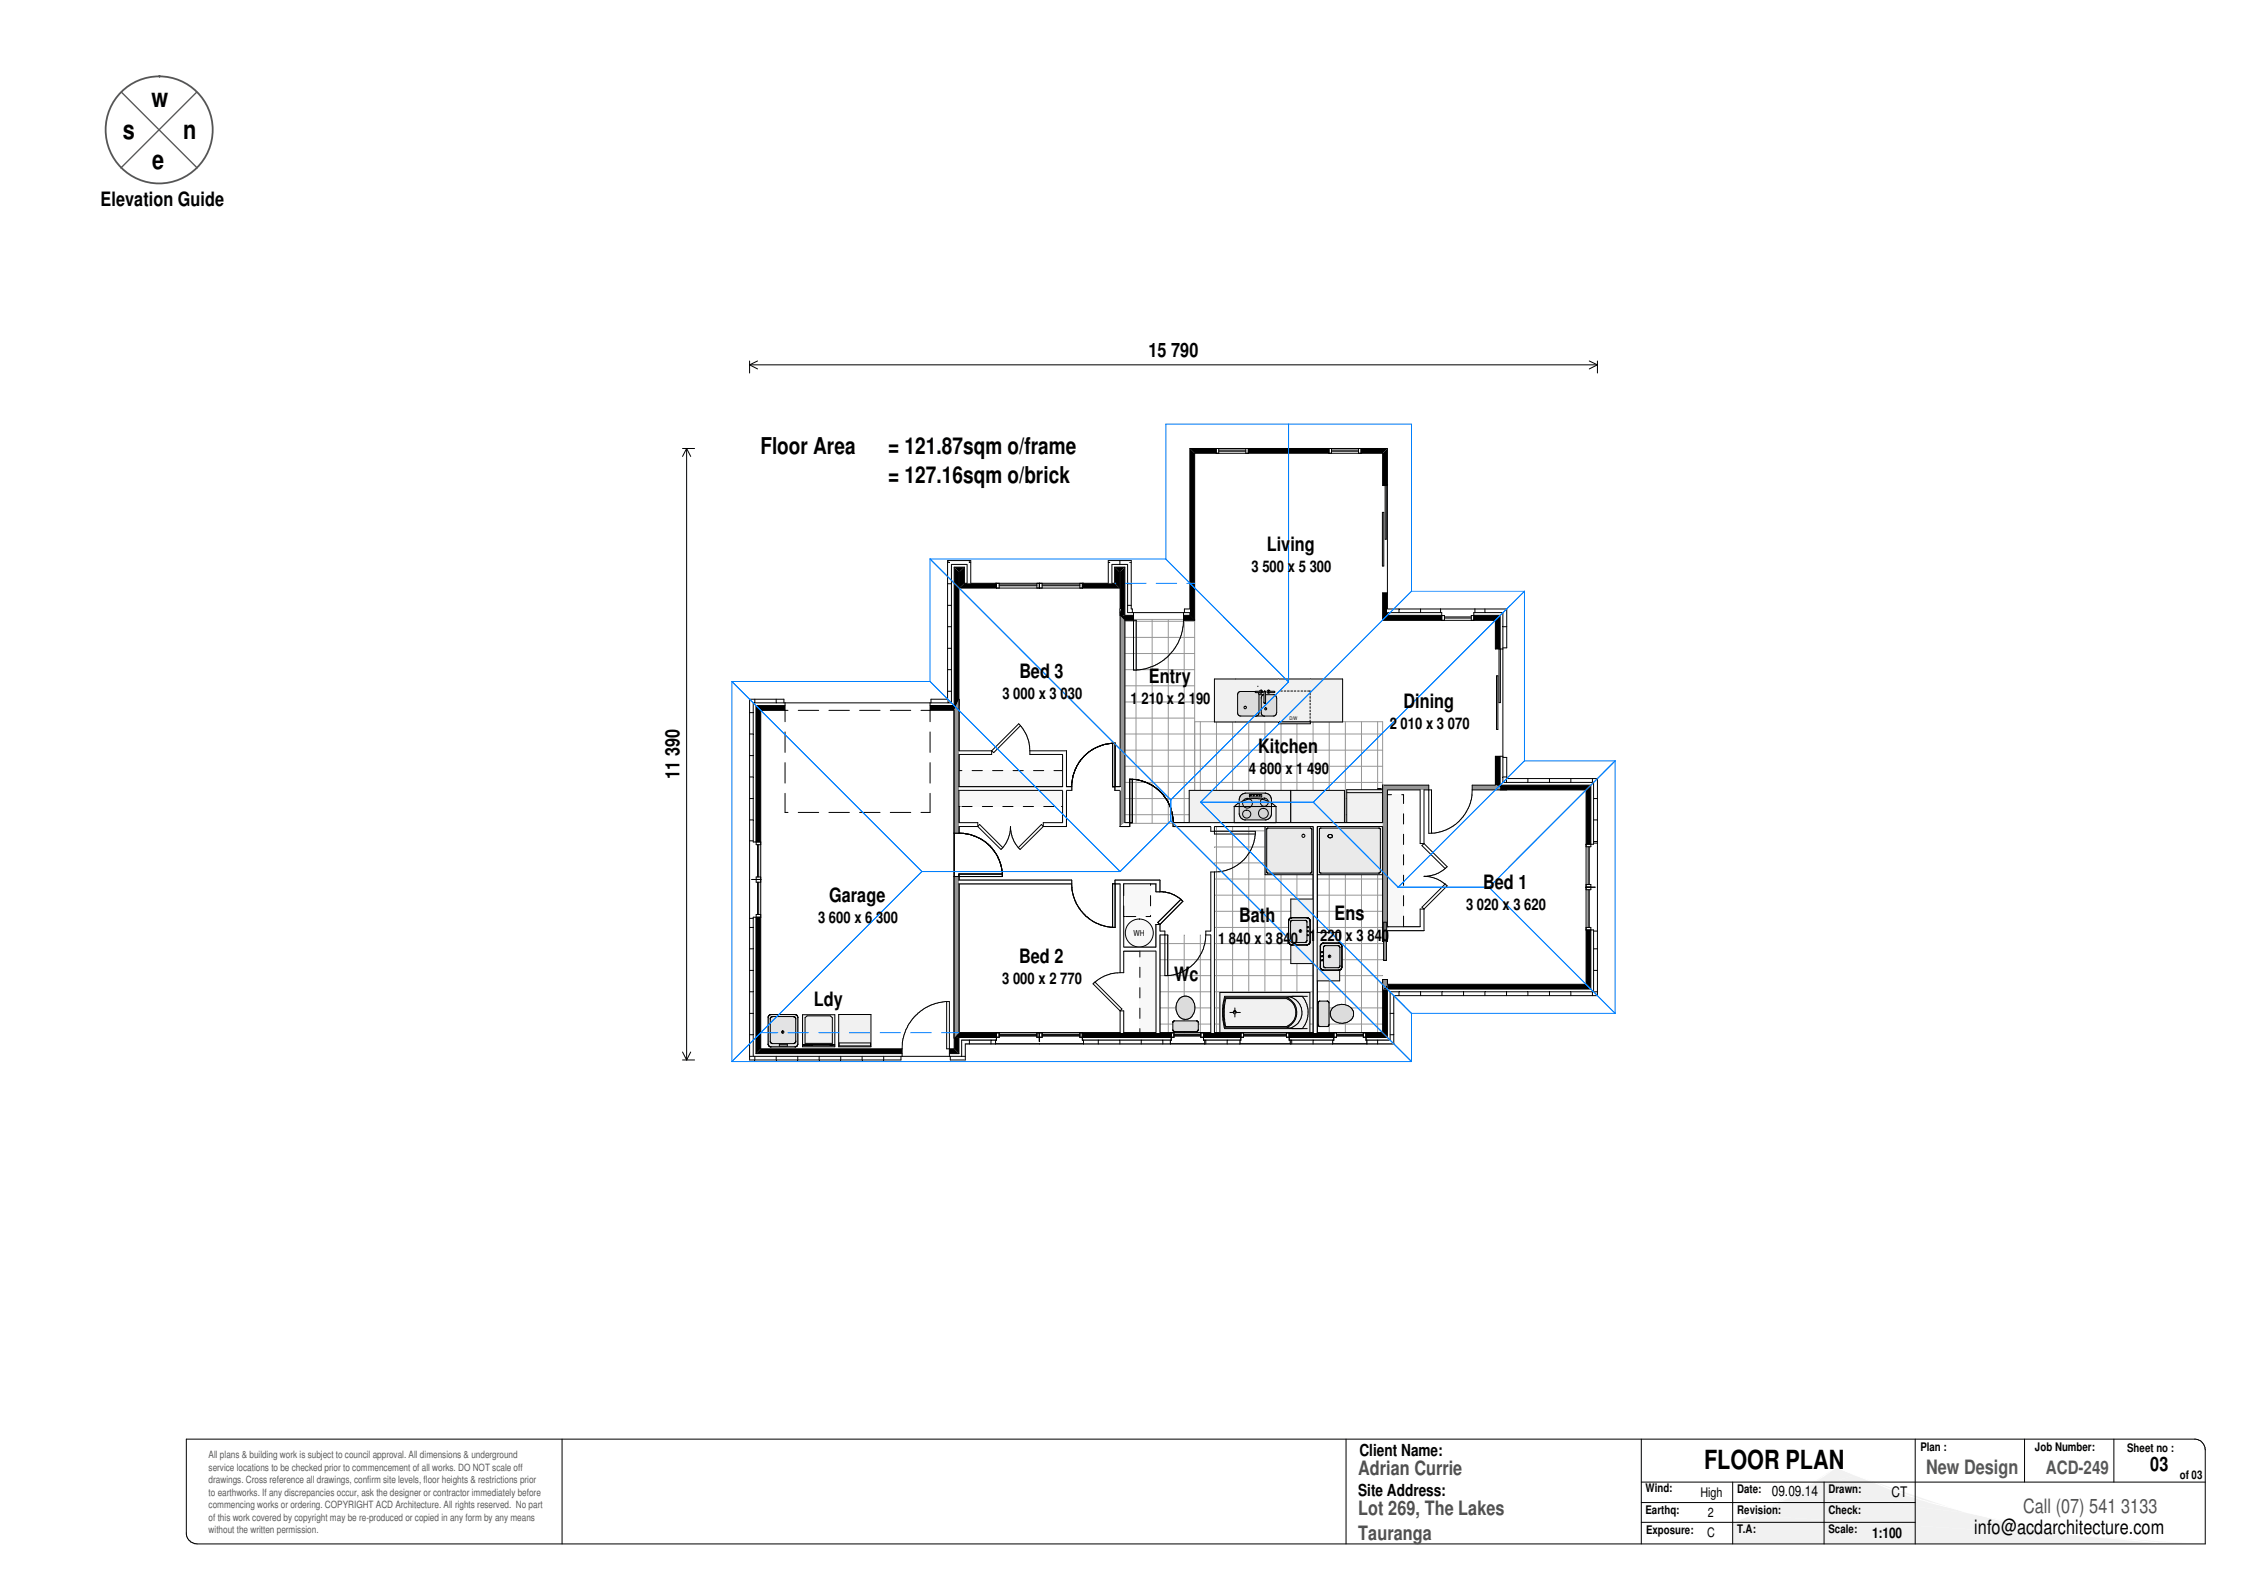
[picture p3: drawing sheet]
<svg xmlns="http://www.w3.org/2000/svg" width="420mm" height="297mm" viewBox="0 0 420 297" stroke-linecap="round" stroke-linejoin="round" font-family="sans-serif">
<defs><g id="words">
<g font-size="4.9">
<text x="28.2" y="20">w</text>
<text x="22.8" y="25.9">s</text>
<text x="34.1" y="25.9">n</text>
<text x="28.4" y="31.5">e</text>
<text x="317.4" y="273.6">FLOOR PLAN</text>
</g>
<g font-size="4.3">
<text x="141.6" y="84.5">Floor Area</text>
<text x="165.4" y="90">= 127.16sqm o/brick</text>
<text x="165.4" y="84.5">= 121.87sqm o/frame</text>
</g>
<g font-size="3.7">
<text x="18.7" y="38.4">Elevation Guide</text>
<text x="213.9" y="66.5">15 790</text>
<text x="235.9" y="102.5">Living</text>
<text x="189.9" y="126.3">Bed 3</text>
<text x="214" y="127.2">Entry</text>
<text x="261.4" y="131.9">Dining</text>
<text x="234.3" y="140.3">Kitchen</text>
<text x="126.5" y="145.1" transform="rotate(-90 126.5 145.1)">11 390</text>
<text x="154.4" y="168">Garage</text>
<text x="276.2" y="165.5">Bed 1</text>
<text x="230.8" y="171.8">Bath</text>
<text x="248.5" y="171.4">Ens</text>
<text x="189.8" y="179.4">Bed 2</text>
<text x="218.7" y="182.7">Wc</text>
<text x="151.6" y="187.4">Ldy</text>
<text x="400.5" y="273.9">03</text>
<text x="367.7" y="285.7">info@acdarchitecture.com</text>
</g>
<g font-size="3.7" fill="#505050">
<text x="253" y="274.7">Adrian Currie</text>
<text x="253" y="282.1">Lot 269, The Lakes</text>
<text x="253" y="286.7">Tauranga</text>
</g>
<text font-size="3.7" fill="#585858" x="358.7" y="274.4">New Design</text>
<text font-size="3.7" fill="#535353" x="376.8" y="281.7">Call (07) 541 3133</text>
<text font-size="3.4" fill="#585858" x="381" y="274.5">ACD-249</text>
<g font-size="3.1">
<text x="253.2" y="271.2">Client Name:</text>
<text x="252.9" y="278.6">Site Address:</text>
</g>
<g font-size="3">
<text x="233.1" y="106.5">3 500 x 5 300</text>
<text x="186.7" y="130.3">3 000 x 3 030</text>
<text x="210.6" y="131.1">1 210 x 2 190</text>
<text x="258.8" y="135.8">2 010 x 3 070</text>
<text x="232.6" y="144.2">4 800 x 1 490</text>
<text x="152.3" y="171.9">3 600 x 6 300</text>
<text x="273" y="169.4">3 020 x 3 620</text>
<text x="226.9" y="175.7">1 840 x 3 840</text>
<text x="243.8" y="175.3">1 220 x 3 840</text>
<text x="186.6" y="183.3">3 000 x 2 770</text>
</g>
<g font-size="2.7">
<text x="330" y="278.7">09.09.14</text>
<text x="352.3" y="278.8">CT</text>
<text x="348.6" y="286.4">1:100</text>
</g>
<g font-size="2.5">
<text x="316.7" y="278.7">High</text>
<text x="318" y="286.3">C</text>
<text x="318.1" y="282.4">2</text>
</g>
<g font-size="2.2">
<text x="357.7" y="270.1">Plan :</text>
<text x="379" y="270.2">Job Number:</text>
<text x="396.2" y="270.4">Sheet no :</text>
<text x="406" y="275.5">of 03</text>
<text x="306.5" y="281.9">Earthq:</text>
<text x="306.5" y="277.9">Wind:</text>
<text x="323.5" y="278">Date:</text>
<text x="323.5" y="281.9">Revision:</text>
<text x="340.5" y="278.1">Drawn:</text>
<text x="340.6" y="281.9">Check:</text>
<text x="306.6" y="285.7">Exposure:</text>
<text x="323.5" y="285.5">T.A:</text>
<text x="340.6" y="285.6">Scale:</text>
</g>
<g font-size="1.9" fill="#595959">
<text x="38.9" y="271.5">All plans &amp; building work is subject to council approval. All dimensions &amp; underground</text>
<text x="38.9" y="273.9">service locations to be checked prior to commencement of all works. DO NOT scale off</text>
<text x="38.9" y="276.2">drawings. Cross reference all drawings, confirm site levels, floor heights &amp; restrictions prior</text>
<text x="38.9" y="278.5">to earthworks. If any discrepancies occur, ask the designer or contractor immediately before</text>
<text x="38.9" y="280.8">commencing works or ordering. COPYRIGHT ACD Architecture. All rights reserved. No part</text>
<text x="38.9" y="283.2">of this work covered by copyright may be re-produced or copied in any form by any means</text>
<text x="38.9" y="285.5">without the written permission.</text>
</g>
<text font-size="1.5" x="211.1" y="174.3">WH</text>
<text font-size=".9" x="240.1" y="134.1">D/W</text>
</g></defs>
<path d="M144.6 273.6h71.4v9.7h-71.4z" fill="none" stroke="#fff" stroke-width=".19"/>
<g fill="#f1f1f1">
<path d="M322.7 283.5l3.5-1.3-3.5 5.3z"/>
<path d="M334.9 277.8l10.5-3.1 20.8 7.1z"/>
<path d="M326.2 282.2l8.7-4.4 31.3 4 21.6 4.3z"/>
<path d="M326.2 282.2l83.5 5.3z"/>
<path d="M326.2 282.2l83.4 5.3h-86.9z"/>
<path d="M334.9 277.8l7.1-4.5 3.4 1.4z"/>
</g>
<path d="M13.1 268.1h18.6v18.5h-18.6zM322.7 283.5l7.1-3 3-1.4 4.6-2.7 4.6-3.1 10.3 4.1 7 2.4 17.7 4.5 7.5 1.3 17.4 1.7 8.8 .2h-88z" fill="none" stroke="#fff" stroke-width=".19"/>
<path d="M34.7 268h374.2a2.04 2.04 0 0 1 1.8 2v17.5h-374a1.98 1.98 0 0 1-2-1.8zM322.7 276v11.5M339.7 276v11.5M356.7 268v19.5" fill="none" stroke="#000" stroke-width=".19"/>
<path d="M22.6 17.1l14.1 14.2M36.6 17.1l-14.1 14.2" fill="none" stroke="#585858" stroke-width=".25"/>
<circle cx="29.6" cy="24.2" r="10" fill="none" stroke="#585858" stroke-width=".34"/>
<path d="M245.3 153.9h12.2v38.4h-12.2z" fill-rule="evenodd" fill="#fff"/>
<path d="M245.3 154.7h12.2" fill="none" stroke="#969696" stroke-width=".19"/>
<path d="M245.3 157.7h12.2" fill="none" stroke="#969696" stroke-width=".19"/>
<path d="M245.3 160.7h12.2" fill="none" stroke="#969696" stroke-width=".19"/>
<path d="M245.3 163.7h12.2" fill="none" stroke="#969696" stroke-width=".19"/>
<path d="M245.3 166.7h12.2" fill="none" stroke="#969696" stroke-width=".19"/>
<path d="M245.3 169.7h12.2" fill="none" stroke="#969696" stroke-width=".19"/>
<path d="M245.3 172.7h12.2" fill="none" stroke="#969696" stroke-width=".19"/>
<path d="M245.3 175.7h12.2" fill="none" stroke="#969696" stroke-width=".19"/>
<path d="M245.3 178.7h12.2" fill="none" stroke="#969696" stroke-width=".19"/>
<path d="M245.3 181.7h12.2" fill="none" stroke="#969696" stroke-width=".19"/>
<path d="M245.3 184.7h12.2" fill="none" stroke="#969696" stroke-width=".19"/>
<path d="M245.3 187.7h12.2" fill="none" stroke="#969696" stroke-width=".19"/>
<path d="M245.3 190.7h12.2" fill="none" stroke="#969696" stroke-width=".19"/>
<path d="M256.6 153.9v38.4" fill="none" stroke="#969696" stroke-width=".19"/>
<path d="M253.6 153.9v38.4" fill="none" stroke="#969696" stroke-width=".19"/>
<path d="M250.6 153.9v38.4" fill="none" stroke="#969696" stroke-width=".19"/>
<path d="M247.6 153.9v38.4" fill="none" stroke="#969696" stroke-width=".19"/>
<path d="M226.2 153.9h18.4v38.4h-18.4z" fill-rule="evenodd" fill="#fff"/>
<path d="M226.2 154.7h18.4" fill="none" stroke="#969696" stroke-width=".19"/>
<path d="M226.2 157.7h18.4" fill="none" stroke="#969696" stroke-width=".19"/>
<path d="M226.2 160.7h18.4" fill="none" stroke="#969696" stroke-width=".19"/>
<path d="M226.2 163.7h18.4" fill="none" stroke="#969696" stroke-width=".19"/>
<path d="M226.2 166.7h18.4" fill="none" stroke="#969696" stroke-width=".19"/>
<path d="M226.2 169.7h18.4" fill="none" stroke="#969696" stroke-width=".19"/>
<path d="M226.2 172.7h18.4" fill="none" stroke="#969696" stroke-width=".19"/>
<path d="M226.2 175.7h18.4" fill="none" stroke="#969696" stroke-width=".19"/>
<path d="M226.2 178.7h18.4" fill="none" stroke="#969696" stroke-width=".19"/>
<path d="M226.2 181.7h18.4" fill="none" stroke="#969696" stroke-width=".19"/>
<path d="M226.2 184.7h18.4" fill="none" stroke="#969696" stroke-width=".19"/>
<path d="M226.2 187.7h18.4" fill="none" stroke="#969696" stroke-width=".19"/>
<path d="M226.2 190.7h18.4" fill="none" stroke="#969696" stroke-width=".19"/>
<path d="M244.5 153.9v38.4" fill="none" stroke="#969696" stroke-width=".19"/>
<path d="M241.5 153.9v38.4" fill="none" stroke="#969696" stroke-width=".19"/>
<path d="M238.6 153.9v38.4" fill="none" stroke="#969696" stroke-width=".19"/>
<path d="M235.6 153.9v38.4" fill="none" stroke="#969696" stroke-width=".19"/>
<path d="M232.6 153.9v38.4" fill="none" stroke="#969696" stroke-width=".19"/>
<path d="M229.6 153.9v38.4" fill="none" stroke="#969696" stroke-width=".19"/>
<path d="M226.6 153.9v38.4" fill="none" stroke="#969696" stroke-width=".19"/>
<path d="M216 174.1h9.5v18.2h-9.5z" fill-rule="evenodd" fill="#fff"/>
<path d="M216 175.7h9.5" fill="none" stroke="#969696" stroke-width=".19"/>
<path d="M216 178.7h9.5" fill="none" stroke="#969696" stroke-width=".19"/>
<path d="M216 181.7h9.5" fill="none" stroke="#969696" stroke-width=".19"/>
<path d="M216 184.7h9.5" fill="none" stroke="#969696" stroke-width=".19"/>
<path d="M216 187.7h9.5" fill="none" stroke="#969696" stroke-width=".19"/>
<path d="M216 190.7h9.5" fill="none" stroke="#969696" stroke-width=".19"/>
<path d="M223.6 174.1v18.2" fill="none" stroke="#969696" stroke-width=".19"/>
<path d="M220.5 174.1v18.2" fill="none" stroke="#969696" stroke-width=".19"/>
<path d="M217.6 174.1v18.2" fill="none" stroke="#969696" stroke-width=".19"/>
<path d="M222.5 136.7h35" fill="none" stroke="#969696" stroke-width=".19"/>
<path d="M222.5 139.7h35" fill="none" stroke="#969696" stroke-width=".19"/>
<path d="M222.5 142.7h35" fill="none" stroke="#969696" stroke-width=".19"/>
<path d="M222.5 145.7h35" fill="none" stroke="#969696" stroke-width=".19"/>
<path d="M222.5 148.7h35" fill="none" stroke="#969696" stroke-width=".19"/>
<path d="M222.5 151.7h35" fill="none" stroke="#969696" stroke-width=".19"/>
<path d="M256.6 134.4v18.9" fill="none" stroke="#969696" stroke-width=".19"/>
<path d="M253.6 134.4v18.9" fill="none" stroke="#969696" stroke-width=".19"/>
<path d="M250.6 134.4v18.9" fill="none" stroke="#969696" stroke-width=".19"/>
<path d="M247.6 134.4v18.9" fill="none" stroke="#969696" stroke-width=".19"/>
<path d="M244.5 134.4v18.9" fill="none" stroke="#969696" stroke-width=".19"/>
<path d="M241.5 134.4v18.9" fill="none" stroke="#969696" stroke-width=".19"/>
<path d="M238.6 134.4v18.9" fill="none" stroke="#969696" stroke-width=".19"/>
<path d="M235.6 134.4v18.9" fill="none" stroke="#969696" stroke-width=".19"/>
<path d="M232.6 134.4v18.9" fill="none" stroke="#969696" stroke-width=".19"/>
<path d="M229.6 134.4v18.9" fill="none" stroke="#969696" stroke-width=".19"/>
<path d="M226.6 134.4v18.9" fill="none" stroke="#969696" stroke-width=".19"/>
<path d="M223.6 134.4v18.9" fill="none" stroke="#969696" stroke-width=".19"/>
<path d="M209.5 115.7h13M222.5 134.4h35v18.9h-35z" fill="none" stroke="#969696" stroke-width=".19"/>
<path d="M209.5 118.7h13" fill="none" stroke="#969696" stroke-width=".19"/>
<path d="M209.5 121.7h13" fill="none" stroke="#969696" stroke-width=".19"/>
<path d="M209.5 124.7h13" fill="none" stroke="#969696" stroke-width=".19"/>
<path d="M209.5 127.7h13" fill="none" stroke="#969696" stroke-width=".19"/>
<path d="M209.5 130.7h13" fill="none" stroke="#969696" stroke-width=".19"/>
<path d="M209.5 133.7h13" fill="none" stroke="#969696" stroke-width=".19"/>
<path d="M209.5 136.7h13" fill="none" stroke="#969696" stroke-width=".19"/>
<path d="M209.5 139.7h13" fill="none" stroke="#969696" stroke-width=".19"/>
<path d="M209.5 142.7h13" fill="none" stroke="#969696" stroke-width=".19"/>
<path d="M209.5 145.7h13" fill="none" stroke="#969696" stroke-width=".19"/>
<path d="M209.5 148.7h13" fill="none" stroke="#969696" stroke-width=".19"/>
<path d="M209.5 151.7h13" fill="none" stroke="#969696" stroke-width=".19"/>
<path d="M220.5 115.4v37.9" fill="none" stroke="#969696" stroke-width=".19"/>
<path d="M217.6 115.4v37.9" fill="none" stroke="#969696" stroke-width=".19"/>
<path d="M214.6 115.4v37.9" fill="none" stroke="#969696" stroke-width=".19"/>
<path d="M211.6 115.4v37.9" fill="none" stroke="#969696" stroke-width=".19"/>
<path d="M209.5 115.4h13v37.9h-13z" fill="none" stroke="#969696" stroke-width=".19"/>
<path d="M140.8 131.4h36.9v-25.8h1.9v3h28v-3h1.9v9h12.1v-31.1h36.8v31.1h21v31.6h16.9v38h-37.9v9h-79.8v3h-37.8z" fill="none" stroke="#fff" stroke-width=".19"/>
<path d="M139.6 171h.7v25.7l-.7 .7z" fill="#fff"/>
<path d="M139.6 172.7h.7M139.6 176.7h.7M139.6 180.7h.7M139.6 184.7h.7M139.6 188.7h.7M139.6 192.7h.7M139.6 196.7h.7" fill="none" stroke="#000" stroke-width=".19"/>
<path d="M139.6 130.2l.7 .7v25.7h-.7z" fill="#fff"/>
<g fill="none" stroke="#000" stroke-width=".19">
<path d="M139.6 132.7h.7M139.6 136.7h.7M139.6 130.2v67.2M140.3 130.9v25.9h1.4M140.8 131.4v25.4M141.7 132.3v63M139.6 140.7h.7M139.6 144.7h.7M139.6 148.7h.7M139.6 152.7h.7M139.6 156.6h.7M140.8 156.8v.5h.9"/>
<path d="M141.1 157.3v6M141.3 157.3v6M139.6 171h.7M140 163.8h1.7M140.8 170.8v25.4M141.1 164.3v6M141.3 164.3v6M141.7 170.8h-1.4v25.9M141.7 163.3h-.9v1h.9M141.7 170.3h-.9v.5"/>
</g>
<path d="M140.8 131.4l.9 .9v24.5h-.9zM140.8 170.8h.9v24.5l-.9 .9z" fill="#000"/>
<g fill="#fff">
<path d="M216 173.4h.9v.7h-.9z" fill-rule="evenodd"/>
<path d="M224.6 173.4h.9v.7h-.9z" fill-rule="evenodd"/>
</g>
<path d="M216 173.4h.9v8.3h.6M216 174.1h1.5v7.6M224.6 174.1h.9M224.6 174.1a8.6 8.6 0 0 1-.9 3.4l-.6 1.1a7.6 7.6 0 0 1-5.6 3.1M225.5 173.4h-.9v.7" fill="none" stroke="#000" stroke-width=".19"/>
<g fill="#fff">
<path d="M208.6 153.9l.9-.7h.9v.7z"/>
<path d="M218.5 153.2h39v.7h-39z" fill-rule="evenodd"/>
</g>
<path d="M210.9 145.1v8.1h-1.4M218.5 153.2a8.4 8.4 0 0 0-2.7-6l-.2-.2a7.7 7.7 0 0 0-5.2-1.9v8.8h-1.8M218.5 153.2v.7h7M218.5 153.2h39M226.2 153.9h18.4M245.3 153.9h12.2" fill="none" stroke="#000" stroke-width=".19"/>
<path d="M279.9 114.1l.7-.7v7.2h-.7z" fill="#fff"/>
<path d="M279.9 116.7h.7" fill="none" stroke="#000" stroke-width=".19"/>
<path d="M279.9 141.1h.7v3.9l-.7 .7z" fill="#fff"/>
<path d="M278.5 115.5v5.4h1.4M279.4 114.6v6.3M279.9 114.1v31.6M280.6 113.4v7.2h-.7M278.7 125.9h.3v9.9h-.3zM279.2 120.9v10h.2v-10M279.4 140.8v5.4M279.9 144.7h.7M279.9 141.1h.7v3.9M279.9 140.8h-1.4v5.4" fill="none" stroke="#000" stroke-width=".19"/>
<g fill="#000">
<path d="M279.4 114.6v6.3h-.9v-5.4zM278.5 146.2h.9l1.2 .9z"/>
<path d="M278.5 140.8h.9v5.4h-.9z" fill-rule="evenodd"/>
</g>
<g fill="#969696">
<path d="M178.6 130.2v25h-.9v-22.9z"/>
<path d="M177.7 163.2h.9v29.1l-.9 1z"/>
</g>
<path d="M177.7 132.3v61M178.6 130.2v9.6M177.7 155.2h.9M178.6 140.5v6M178.6 147.2v6M178.6 153.9v1.3M178.6 155.2a8.1 8.1 0 0 1 7.5 5.1l.4 1.2 .2 1.7h-9M178.6 164.6v27.7M186.7 162.8h-8.1v1.1" fill="none" stroke="#000" stroke-width=".19"/>
<path d="M139.6 130.2h6.4v.7h-5.7z" fill="#fff"/>
<path d="M140.6 130.2v.7M144.6 130.2v.7" fill="none" stroke="#000" stroke-width=".19"/>
<path d="M173.4 130.2h3.1l.7 .7h-3.8z" fill="#fff"/>
<g fill="none" stroke="#000" stroke-width=".19">
<path d="M139.6 130.2h6.4v.7M140.3 130.9h36.9M140.8 131.4h5.4M141.7 132.3h5.1M146.2 130.9v3.5M146.2 136.3v3.8M148.7 132.3h3.8M154.4 132.3h3.8M160.1 132.3h3.8M165.8 132.3h3.8M171.5 132.3h6.2M173.2 131.4h4.5"/>
<path d="M173.2 130.9v3.5M173.2 136.3v3.8M176.5 130.2h-3.1v.7M176.6 130.3v.6M146.2 142v3.8M146.2 147.7v3.6h.6M148.7 151.3h3.8M154.4 151.3h3.8M160.1 151.3h3.8M165.8 151.3h3.8M173.2 142v3.8M173.2 147.7v3.6h-1.7"/>
</g>
<g fill="#000">
<path d="M140.8 131.4h5.4v.9h-4.5zM178.6 130.2l-.9 2.1v-.9z"/>
<path d="M173.2 131.4h4.5v.9h-4.5z" fill-rule="evenodd"/>
</g>
<path d="M208.6 113.4l.9 2.1v37.7l-.9 .7z" fill="#969696"/>
<path d="M208.6 113.4v33.1M209.5 115.5v37.7M208.6 147.2v6.7" fill="none" stroke="#000" stroke-width=".19"/>
<g fill="#fff">
<path d="M178.6 146.5h21v.7h-21z" fill-rule="evenodd"/>
<path d="M207.7 146.5h.9v.7h-.9z" fill-rule="evenodd"/>
</g>
<path d="M207.2 138.4v8.1h1.4M178.6 146.5h19.3M178.6 147.2h19.3M198.6 146.5h1M199.6 146.5v.7h-1M199.6 146.5a8.1 8.1 0 0 1 6.1-7.9l2-.2v8.8h.9" fill="none" stroke="#000" stroke-width=".19"/>
<path d="M197.9 147.2h.7v6.7l-.7-.7z" fill="#fff"/>
<g fill="none" stroke="#000" stroke-width=".19">
<path d="M221.6 83.5v31.1M222.5 84.4v31.1M178.7 109.5h29.8M179.6 108.6h28M185.6 108.6v.9M186.1 108.9h7M186.1 109.1h7M186.1 108.6v.9M193.1 108.6v.9M193.6 108.6v.9M194.1 108.9h7M194.1 109.1h7"/>
<path d="M194.1 108.6v.9M201.1 108.6v.9M201.6 108.6v.9M197.9 147.2v6M198.6 147.2v6.7"/>
</g>
<path d="M178.7 109.5l.9-.9h6v.9zM201.6 108.6h6l.9 .9h-6.9zM221.6 83.5l.9 .9v31.1l-.9-.9z" fill="#000"/>
<g fill="#fff">
<path d="M177 196.7h2.1l.7 .7h-2.8z"/>
<path d="M139.6 197.4l.7-.7h27.5v.7z"/>
</g>
<g fill="none" stroke="#000" stroke-width=".19">
<path d="M140.3 196.7h38.8M140.6 196.7v.7M140.8 196.2h27.2M141.7 195.3h26.3M144.6 196.7v.7M148.6 196.7v.7M152.6 196.7v.7M156.6 196.7v.7M160.6 196.7v.7M164.6 196.7v.7M167.8 196.7v.7h-28.2M168 195.3a8.7 8.7 0 0 1 3.6-7.1l1.7-1a9.8 9.8 0 0 1 3.5-.7v10.2"/>
<path d="M168 195.3v1.4M176.3 186.5v8.8h1.4M176.8 196.2h1.8M177 196.7v.7h2.8"/>
</g>
<path d="M140.8 196.2l.9-.9h26.3v.9zM176.8 195.3h.9l.9 .9h-1.8z" fill="#000"/>
<path d="M179.1 193.7l.7 .7v3l-.7-.7z" fill="#fff"/>
<g fill="none" stroke="#000" stroke-width=".19">
<path d="M221.6 83.5h36.8M222.5 84.4h35M226.5 83.5v.9M227 83.8h5M227 84h5M227 83.5v.9M232 83.5v.9M232.5 83.5v.9M247.5 83.5v.9M248 83.8h5M248 84h5M248 83.5v.9"/>
<path d="M253 83.5v.9M253.5 83.5v.9M177.7 193.3v2M178.6 193.2v3M179.1 193.7v3h.7M179.8 194.4v3"/>
</g>
<g fill="#000">
<path d="M221.6 83.5h4.9v.9h-4zM253.5 83.5h4.9l-.9 .9h-4zM177.7 193.3l.9-.1v3l-.9-.9z"/>
<path d="M232.5 83.5h15v.9h-15z" fill-rule="evenodd"/>
</g>
<path d="M176.5 104.4h4.3l-.7 .7h-2.9z" fill="#fff"/>
<path d="M176.5 104.4h4.3M176.6 104.4v.1M177.2 105.1h2.9M177.7 105.6h1.9M178.6 106.5h.1M180.5 104.4v.2" fill="none" stroke="#000" stroke-width=".19"/>
<path d="M177.7 105.6h1.9l-.9 .9z" fill="#000"/>
<path d="M210.7 104.4v9l-.7 .7v-9z" fill="#fff"/>
<g fill="none" stroke="#000" stroke-width=".19">
<path d="M257.5 95.4h.2v10h-.2zM257.5 84.4v6h.9M258 90.4v10h.2v-10M258.4 83.5v31.1M258.4 90.2h.1M208.6 106.5v8.1M209.5 105.6v9M210 108.7h.7M210 112.7h.7M210 105.1v9M210.4 104.7h.3M210.7 104.4v9"/>
<path d="M258.4 110.4h-.9v5.1M258.4 110.6h.1"/>
</g>
<path d="M258.4 83.5v6.9h-.9v-6zM209.5 105.6v9h-.9v-8.1zM257.5 110.4h.9v4.2l-.9 .9z" fill="#000"/>
<path d="M258.9 184.7l.7 .7v9l-.7-.7z" fill="#fff"/>
<path d="M257.5 184.4v7.9M258.4 184.2v9M258.9 188.7h.7M258.9 192.7h.7M258.9 184.7v9M259.6 185.4v9" fill="none" stroke="#000" stroke-width=".19"/>
<path d="M257.5 184.4l.9-.2v9l-.9-.9z" fill="#000"/>
<g fill="#fff">
<path d="M215.3 164.6l.7-.7v2.2h-.7z"/>
<path d="M215.3 172.2h.7v20.1h-.7z" fill-rule="evenodd"/>
</g>
<path d="M215.3 164.6v1.5h1.7a5.9 5.9 0 0 1 3.3 1.8l-4.3 4.3M215.3 177.1v15.2M216 163.9v2.2M216 172.2v1.2M216 174.1v18.2M216 172.2h-.7v4.2M220 167.5l-4.4 4.3 .4 .4" fill="none" stroke="#000" stroke-width=".19"/>
<g fill="#fff">
<path d="M208.6 164.6h.7v16.5h-.7z" fill-rule="evenodd"/>
<path d="M208.6 188.3h.7v4h-.7z" fill-rule="evenodd"/>
</g>
<path d="M208.6 164.6v16.5M209.3 164.6v11.8M209.3 177.1v4h-.7M203.9 182.9l5 5-.3 .4M208.6 188.3h.7v4M208.6 188.3v4M208.6 181.1a7.2 7.2 0 0 0-4.3 1.5l-.7 .6 5 5.1" fill="none" stroke="#000" stroke-width=".19"/>
<path d="M209.3 176.4h6v.7h-6z" fill-rule="evenodd" fill="#fff"/>
<path d="M209.3 176.4h6M209.3 177.1h6" fill="none" stroke="#000" stroke-width=".19"/>
<path d="M244.6 153.9h.7v38.4h-.7z" fill-rule="evenodd" fill="#fff"/>
<path d="M244.6 153.9v38.4M245.3 153.9v38.4" fill="none" stroke="#000" stroke-width=".19"/>
<g fill="#969696">
<path d="M274.2 146.2h4.3l2.1 .9h-6.4z"/>
<path d="M257.5 146.2h8.6v.9h-7.7z"/>
</g>
<path d="M257.5 146.2h8.6v9a8 8 0 0 0 8.1-8.1M258.4 147.1h6.1M265.2 147.1h1.4v8.1M274.2 147.1h6.4M278.5 146.2h-4.3v.9" fill="none" stroke="#000" stroke-width=".19"/>
<path d="M197.9 140.5l.7-.7v6.7h-.7z" fill="#fff"/>
<path d="M198.6 139.8v6.7M197.9 140.5v6" fill="none" stroke="#000" stroke-width=".19"/>
<path d="M297.5 145v12h-.7v-11.3z" fill="#fff"/>
<path d="M296.8 148.7h.7M296.8 152.7h.7M296.8 156.7h.7" fill="none" stroke="#000" stroke-width=".19"/>
<path d="M296.8 173.4h.7v12l-.7-.7z" fill="#fff"/>
<g fill="none" stroke="#000" stroke-width=".19">
<path d="M295.4 147.1v36.2M295.8 157.7v7M296 157.7v7M296.3 146.2v11.5h-.9M296.8 145.7v11.5h-1.4M296.8 157h.7M297.5 145v40.4M295.4 173.2h1.4v11.5h.7M295.4 164.7h.9v1h-.9M295.4 172.7h.9v11.5M295.4 165.2h1.7M295.8 165.7v7"/>
<path d="M296 165.7v7M296.8 176.7h.7M296.8 173.4h.7M296.8 180.7h.7"/>
</g>
<path d="M296.3 146.2v11h-.9v-10.1zM295.4 173.2h.9v11l-.9-.9z" fill="#000"/>
<g fill="#fff">
<path d="M264.5 169.3h.7v4l-.7-.7z"/>
<path d="M264.5 147.1h.7v10h-.7z" fill-rule="evenodd"/>
</g>
<path d="M264.5 147.1v10h.7M265.2 147.1v10M265.2 157.1l4.3 4.3-.4 .4M265.2 157.1l-.4 .4 4.3 4.3M265.2 169.3v4M265.2 169.3h-.7v3.3M269.1 164.6l.4 .4-4.3 4.3M269.1 164.6l-4.3 4.4 .4 .3M269.1 161.8a5.7 5.7 0 0 1-3.9 1.4h.5a6.1 6.1 0 0 1 3.4 1.4" fill="none" stroke="#000" stroke-width=".19"/>
<g fill="#fff">
<path d="M207.7 163.9h8.3l-.7 .7h-7.6z"/>
<path d="M178.6 163.9h21v.7h-21z" fill-rule="evenodd"/>
</g>
<path d="M178.6 163.9h21v.7M178.6 164.6h21M208.6 164.6h-1.4v8.1M209.3 164.6h6M216 163.9h-8.3v8.8a8.1 8.1 0 0 1-6.8-3.6l-.5-.9-.5-1.4-.3-2.2" fill="none" stroke="#000" stroke-width=".19"/>
<path d="M176.5 104.4l.7 .7v25.8l-.7-.7z" fill="#fff"/>
<path d="M176.5 104.7h.3M176.5 108.7h.7M176.5 112.7h.7M176.5 116.7h.7M176.5 104.4v25.8M177.2 105.1v25.8M177.7 105.6v25.8M178.6 106.5v24.9M176.5 120.7h.7M176.5 124.7h.7M176.5 128.7h.7" fill="none" stroke="#000" stroke-width=".19"/>
<path d="M177.7 105.6l.9 .9v24.9h-.9z" fill="#000"/>
<g fill="#fff">
<path d="M191.8 139.8h6.8l-.7 .7h-6.1z"/>
<path d="M178.6 139.8h6.1v.7h-6.1z" fill-rule="evenodd"/>
</g>
<path d="M178.6 139.8h6.1M184.7 139.8v.7h-6.1M184.7 139.8l5-5a7.1 7.1 0 0 1 2.1 5M190.1 135.1l-5 5.1-.4-.4M191.8 139.8h6.8M191.8 139.8v.7h6.1" fill="none" stroke="#000" stroke-width=".19"/>
<path d="M254.6 193.7h4.3l.7 .7h-5z" fill="#fff"/>
<path d="M256.6 193.7v.7" fill="none" stroke="#000" stroke-width=".19"/>
<path d="M240.3 193.7h7.9v.7h-7.9z" fill-rule="evenodd" fill="#fff"/>
<path d="M240.6 193.7v.7M244.5 193.7v.7" fill="none" stroke="#000" stroke-width=".19"/>
<path d="M224.4 193.7h6.5v.7h-6.5z" fill-rule="evenodd" fill="#fff"/>
<path d="M224.6 193.7v.7M228.5 193.7v.7" fill="none" stroke="#000" stroke-width=".19"/>
<path d="M201.8 193.7h16.2v.7h-16.2z" fill-rule="evenodd" fill="#fff"/>
<path d="M204.5 193.7v.7M208.6 193.7v.7M212.5 193.7v.7M216.6 193.7v.7" fill="none" stroke="#000" stroke-width=".19"/>
<path d="M179.1 193.7h6.3v.7h-5.6z" fill="#fff"/>
<g fill="none" stroke="#000" stroke-width=".19">
<path d="M178.6 193.2h7M178.6 192.3h30M179.8 194.4h79.8M180.5 193.7v.7M184.6 193.7v.7M185.4 193.7v.7M185.6 192.3v1.4h-6.5M186.1 192.3v.9h-.5M186.1 192.9h7M186.1 192.7h7M193.1 192.3v.9h1v-.9M193.6 192.3v1.7"/>
<path d="M194.1 192.9h7M194.1 192.7h7M201.1 192.3v.9h.5M201.6 192.3v1.4h16.5v-1.4M201.6 193.2h16.5M201.8 193.7v.7M209.3 192.3h6M216 192.3h9.5M218 193.7v.7M218.6 192.3v.9h-.5M218.6 192.9h5M218.6 192.7h5"/>
<path d="M223.6 192.3v.9h.5M224.1 192.3v1.4h7v-1.4M224.1 193.2h7M224.4 193.7v.7M226.2 192.3h18.4M230.9 193.7v.7M231.6 192.3v.9h-.5M231.6 192.9h8M231.6 192.7h8M239.6 192.3v.9h.5M240.1 192.3v1.4h8.3v-1.4M240.1 193.2h8.3"/>
<path d="M240.3 193.7v.7M245.3 192.3h12.2M248.2 193.7v.7M248.9 192.3v.9h-.5M248.9 192.9h5M248.9 192.7h5M253.9 192.3v.9h.5M254.4 192.3v1.4h4.5M254.4 193.2h4M254.6 193.7v.7"/>
</g>
<g fill="#000">
<path d="M178.6 192.3v.9l-.9 .1zM254.4 192.3h3.1l.9 .9h-4z"/>
<path d="M178.6 192.3h7v.9h-7z" fill-rule="evenodd"/>
<path d="M201.6 192.3h16.5v.9h-16.5z" fill-rule="evenodd"/>
<path d="M224.1 192.3h7v.9h-7z" fill-rule="evenodd"/>
<path d="M240.1 192.3h8.3v.9h-8.3z" fill-rule="evenodd"/>
</g>
<path d="M258.9 184.7h37.9l.7 .7h-37.9z" fill="#fff"/>
<g fill="none" stroke="#000" stroke-width=".19">
<path d="M258.4 184.2h37.9M258.4 183.3h37M258.9 184.7h37.9M259.6 185.4h37.9M260.6 184.7v.7M264.6 184.7v.7M268.6 184.7v.7M272.6 184.7v.7M276.6 184.7v.7M280.6 184.7v.7M284.6 184.7v.7M288.6 184.7v.7"/>
<path d="M292.6 184.7v.7M296.6 184.7v.7"/>
</g>
<path d="M258.4 183.3v.9l-.9 .2zM258.4 183.3h37l.9 .9h-37.9z" fill="#000"/>
<g fill="#fff">
<path d="M225.5 162.4h.7v29.9h-.7z" fill-rule="evenodd"/>
<path d="M225.5 153.9h.7v.9h-.7z" fill-rule="evenodd"/>
</g>
<path d="M225.5 153.9v.9h8.3v.5M226.2 153.9v1.4h7.6M233.8 155.3a7.5 7.5 0 0 1-7.6 7.1M225.5 174.1v18.2M226.2 162.4h-.7v11M226.2 162.4v29.9" fill="none" stroke="#000" stroke-width=".19"/>
<g fill="#969696">
<path d="M257.5 146.2l.9 .9v28.2h-.9z"/>
<path d="M257.5 182.4h.9v.9l-.9 1.1z"/>
<path d="M257.5 146.2l.9 .9z"/>
</g>
<path d="M257.5 146.2v7M257.5 153.9v21.4h.2M258.4 147.1v25.5M257.7 171.7h.5v7.2h-.5zM258.4 173.3v2h-.2M258.4 183.3v-.9h-.9v2" fill="none" stroke="#000" stroke-width=".19"/>
<path d="M180.8 104.4v4.2h-.7v-3.5z" fill="#fff"/>
<path d="M178.7 106.5v3M179.6 105.6v3M180.1 105.1v3.5M180.5 104.7h.3M180.8 104.4v4.2" fill="none" stroke="#000" stroke-width=".19"/>
<path d="M178.7 106.5l.9-.9v3l-.9 .9z" fill="#000"/>
<g fill="#fff">
<path d="M194.3 153.2h3.6l.7 .7h-4.3z"/>
<path d="M178.6 153.2h3.5v.7h-3.5z" fill-rule="evenodd"/>
</g>
<path d="M178.6 153.9h3.5M178.6 153.2h3.5v.7M182.1 153.9l4.3 4.3 .4-.3M182.1 153.9l.3-.4 4.4 4.4M186.8 157.9a6.3 6.3 0 0 0 1.4-4l.1 1a6.3 6.3 0 0 0 1.3 3M194.3 153.9h4.3M194.3 153.9l-4.3 4.3-.4-.3M194.3 153.9l-.3-.4-4.4 4.4M197.9 153.2h-3.6v.7" fill="none" stroke="#000" stroke-width=".19"/>
<g fill="#fff">
<path d="M210.7 113.4h.2v.7h-.9z"/>
<path d="M208.6 113.4v.7z" fill-rule="evenodd"/>
<path d="M220.6 113.4h1v.7h-1z" fill-rule="evenodd"/>
</g>
<path d="M208.6 114.6h2.5v.9h-1.6zM208.6 113.4l.9 2.1-.9-.9zM220.4 114.6h1.2l.9 .9h-2.1zM221.6 114.6l.9 .9z" fill="#000"/>
<g fill="none" stroke="#000" stroke-width=".19">
<path d="M208.6 113.4h.1M208.6 114.1h.1M208.6 114.6h.1M209.5 114.6h1.6M209.5 115.5h2.1v9.3M210 114.1h11.6M210.7 113.4h.2v.7M211.1 114.1v10.7h.5M220.4 114.6h1.2M220.4 115.5h2.1M220.4 114.1v1.4M220.4 115.5a9.5 9.5 0 0 1-1.8 5.6l-.7 .7a8.2 8.2 0 0 1-2.9 2.2h-.2a8.5 8.5 0 0 1-3.2 .8"/>
<path d="M221.6 113.4h-1v.7"/>
</g>
<path d="M280.6 145h16.9l-.7 .7h-16.9z" fill="#fff"/>
<path d="M279.4 146.2h16.9M279.4 147.1h16M279.9 145.7h16.9M280.6 145v.7M280.6 145h16.9M284.6 145v.7M288.6 145v.7M292.6 145v.7M296.6 145v.7" fill="none" stroke="#000" stroke-width=".19"/>
<path d="M279.4 146.2h16.9l-.9 .9h-16z" fill="#000"/>
<path d="M258.4 172.6h6.1l.7 .7h-6.8z" fill="#fff"/>
<path d="M258.4 173.3h6.8M258.4 172.6h6.1" fill="none" stroke="#000" stroke-width=".19"/>
<path d="M258.4 113.4h9.9v.7h-9.9z" fill-rule="evenodd" fill="#fff"/>
<path d="M260.6 113.4v.7M264.6 113.4v.7" fill="none" stroke="#000" stroke-width=".19"/>
<path d="M274.7 113.4h5.9l-.7 .7h-5.2z" fill="#fff"/>
<g fill="none" stroke="#000" stroke-width=".19">
<path d="M257.5 115.5h21M258.4 113.4h22.2M258.4 114.1h10.1v1.4M258.4 114.6h10.1M268.3 113.4v.7M268.5 114.6h.5v.9M269 114.9h5M269 115.1h5M274.5 114.6h4.9M274.5 114.6h-.5v.9M274.7 113.4v.7M276.6 113.4v.7"/>
<path d="M279.9 114.1h-5.4v1.4"/>
</g>
<path d="M258.4 114.6h10.1v.9h-11zM274.5 114.6h4.9l-.9 .9h-4z" fill="#000"/>
<path d="M206.4 104.4h4.3l-.7 .7h-2.9z" fill="#fff"/>
<path d="M206.4 104.4h4.3M207.1 105.1h2.9M207.6 105.6h1.9M208.5 106.5h.1M208.6 104.4v.7" fill="none" stroke="#000" stroke-width=".19"/>
<path d="M207.6 105.6h1.9l-.9 .9z" fill="#000"/>
<path d="M206.4 104.4l.7 .7v3.5h-.7z" fill="#fff"/>
<path d="M206.4 104.7h.3M206.4 104.4v4.2M207.1 105.1v3.5M207.6 105.6v3M208.5 106.5v3" fill="none" stroke="#000" stroke-width=".19"/>
<path d="M207.6 105.6l.9 .9v3l-.9-.9z" fill="#000"/>
<path d="M226.2 126.4h4v8.1h-4z" fill-rule="evenodd" fill="#f1f1f1"/>
<path d="M230.2 126.4h-4v8.1h4" fill="none" stroke="#000" stroke-width=".19"/>
<path d="M244.1 126.4h6v8.1h-6z" fill-rule="evenodd" fill="#f1f1f1"/>
<path d="M244.1 126.4h6v8.1h-6" fill="none" stroke="#000" stroke-width=".19"/>
<path d="M256.6 146.9h.6z" fill-rule="evenodd" fill="#f1f1f1"/>
<path d="M256.6 146.9h.6z" fill="none" stroke="#000" stroke-width=".19"/>
<path d="M250.8 147.1h6.7v6.1h-6.7z" fill-rule="evenodd" fill="#f1f1f1"/>
<path d="M250.8 147.1h6.7v6.1h-6.7zM250.8 147.6h6.7" fill="none" stroke="#000" stroke-width=".19"/>
<path d="M238.1 126.4h6v8.1h-6z" fill-rule="evenodd" fill="#f1f1f1"/>
<path d="M238.1 126.4h6M238.1 134.5h6" fill="none" stroke="#000" stroke-width=".19"/>
<path d="M238.1 134.5h5.9v.3h-5.9z" fill-rule="evenodd" fill="#fff"/>
<g fill="none" stroke="#000" stroke-width=".19">
<path d="M238.1 129.1v.3M238.1 129.7v.3M238.1 130.3v.4M238.1 131v.3M238.1 131.6v.3M238.1 132.2v.3M238.1 132.8v.4M238.1 133.5v.3M238.1 134.1v.7h5.9v-.3h-5.9M238.2 128.7l-.1 .1M238.5 128.7h.3M239.2 128.7h.3"/>
<path d="M239.8 128.7h.3M240.4 128.7h.3M241 128.7h.3M241.7 128.7h.3M242.3 128.7h.3M242.9 128.7h.3M243.5 128.7l.5 .1M244 129.1v.3M244 129.7v.3M244 130.3v.4M244 131v.3M244 131.6v.3"/>
<path d="M244 132.2v.3M244 132.8v.4M244 133.5v.3M244 134.1v.4"/>
</g>
<path d="M227.2 147.2h13.2v6h-13.2z" fill-rule="evenodd" fill="#f1f1f1"/>
<g fill="#fff">
<path d="M208.6 153.9l.9-.7h.9v.7z"/>
<path d="M218.5 153.2h39v.7h-39z" fill-rule="evenodd"/>
</g>
<path d="M210.9 145.1v8.1h-1.4M218.5 153.2a8.4 8.4 0 0 0-2.7-6l-.2-.2a7.7 7.7 0 0 0-5.2-1.9v8.8h-1.8M218.5 153.2v.7h7M218.5 153.2h39M226.2 153.9h18.4M227.2 147.2h13.2v6M245.3 153.9h12.2" fill="none" stroke="#000" stroke-width=".19"/>
<path d="M231 148.2a1.12 1.12 0 0 1 1-.5h3.8a1.27 1.27 0 0 1 1 1.2v2.6a1.29 1.29 0 0 1-1 1.2h-4a1.3 1.3 0 0 1-1-1.2v-2.7z" fill-rule="evenodd" fill="#d5d5d5"/>
<path d="M231.1 148.1l.8-.4h3.8l.7 .3 .4 .8v2.9l-.3 .6-.7 .4h-4l-.5-.2-.2-.2-.3-.7v-2.8z" fill="none" stroke="#000" stroke-width=".19"/>
<path d="M234 148.1a.16 .16 0 0 1 .2 0 .16 .16 0 0 1 0 .2z" fill-rule="evenodd" fill="#d5d5d5"/>
<path d="M234 148h.2v.2h-.2z" fill="none" stroke="#000" stroke-width=".19"/>
<path d="M233.4 148.1a.16 .16 0 0 1 .3 0 .16 .16 0 0 1-.1 .2z" fill-rule="evenodd" fill="#d5d5d5"/>
<path d="M233.4 148h.2v.2h-.2z" fill="none" stroke="#000" stroke-width=".19"/>
<circle cx="234.6" cy="148.2" r=".14" fill="#d5d5d5"/>
<path d="M234.5 148h.2v.2h-.2z" fill="none" stroke="#000" stroke-width=".19"/>
<circle cx="233" cy="148.2" r=".15" fill="#d5d5d5"/>
<path d="M232.7 148h2.3v.4h-2.3zM232.9 148h.1v.2h-.1z" fill="none" stroke="#000" stroke-width=".19"/>
<circle cx="235.3" cy="151.5" r=".93" fill="#d5d5d5"/>
<circle cx="235.3" cy="151.5" r=".92" fill="none" stroke="#000" stroke-width=".19"/>
<circle cx="235.5" cy="149.4" r=".76" fill="#d5d5d5"/>
<circle cx="235.5" cy="149.4" r=".75" fill="none" stroke="#000" stroke-width=".19"/>
<circle cx="232.4" cy="149.6" r=".93" fill="#d5d5d5"/>
<circle cx="232.3" cy="149.6" r=".91" fill="none" stroke="#000" stroke-width=".19"/>
<circle cx="232.2" cy="151.7" r=".77" fill="#d5d5d5"/>
<circle cx="232.2" cy="151.6" r=".75" fill="none" stroke="#000" stroke-width=".19"/>
<path d="M230.2 126.4h7.9v8.1h-7.9z" fill-rule="evenodd" fill="#f1f1f1"/>
<path d="M230.2 126.4h7.9M230.2 134.5h7.9M234.2 127.8h.1" fill="none" stroke="#000" stroke-width=".19"/>
<path d="M233.6 129.4h1.9v3.9h-1.9z" fill-rule="evenodd" fill="#dcdcdc"/>
<path d="M233.6 129.4h1.9v3.9h-1.9z" fill="none" stroke="#000" stroke-width=".19"/>
<path d="M235 129.6l.4-.2h1.9l.3 .2 .2 .4v2.7l-.3 .6h-2.1l-.4-.2z" fill-rule="evenodd" fill="#dcdcdc"/>
<path d="M235 129.6l.4-.2h1.9l.3 .2 .2 .4v2.7l-.3 .6h-2.1l-.4-.2z" fill="none" stroke="#000" stroke-width=".19"/>
<path d="M230.6 129l.4-.2h3l.4 .2 .1 3.8-.2 .4-.3 .1h-3l-.4-.2z" fill-rule="evenodd" fill="#dcdcdc"/>
<path d="M230.6 129l.4-.2h3l.4 .2 .1 3.8-.2 .4-.3 .1h-3l-.4-.2z" fill="none" stroke="#000" stroke-width=".19"/>
<circle cx="235.8" cy="132.1" r=".22" fill="#dcdcdc"/>
<path d="M235.6 131.9h.3v.2h-.3z" fill="none" stroke="#000" stroke-width=".19"/>
<circle cx="232" cy="131.8" r=".24" fill="#dcdcdc"/>
<path d="M231.7 131.6h.4v.3h-.4z" fill="none" stroke="#000" stroke-width=".19"/>
<circle cx="234.9" cy="128.9" r=".32" fill="#dcdcdc"/>
<circle cx="234.9" cy="128.8" r=".29" fill="none" stroke="#000" stroke-width=".19"/>
<path d="M236 128.7a.33 .33 0 0 1 .5-.1 .33 .33 0 0 1 0 .5 .33 .33 0 0 1-.5-.1z" fill-rule="evenodd" fill="#dcdcdc"/>
<circle cx="236.2" cy="128.8" r=".29" fill="none" stroke="#000" stroke-width=".19"/>
<path d="M235.4 130.8a.16 .16 0 0 1 .3 0 .16 .16 0 0 1-.1 .2z" fill-rule="evenodd" fill="#dcdcdc"/>
<circle cx="235.5" cy="130.8" r=".13" fill="none" stroke="#000" stroke-width=".19"/>
<circle cx="235.6" cy="128.9" r=".13" fill="#dcdcdc"/>
<path d="M235.4 128.7h.2v.2h-.2z" fill="none" stroke="#000" stroke-width=".19"/>
<g fill="#dcdcdc">
<path d="M235.4 128.8l.2-.1 .1 .2h-.3z" fill-rule="evenodd"/>
<path d="M235.4 130.9h.3l-.2 .1z" fill-rule="evenodd"/>
<path d="M235.4 128.9h.3v2h-.3z" fill-rule="evenodd"/>
</g>
<path d="M235.4 128.8l.2-.1 .1 .2-.1 2.1-.2-.1zM235.7 130.9h.1" fill="none" stroke="#000" stroke-width=".19"/>
<g fill="#dcdcdc">
<path d="M236.2 128.8l.1-.1v.3z" fill-rule="evenodd"/>
<path d="M236.3 128.7h1l.1 .2-.1 .1h-1z" fill-rule="evenodd"/>
</g>
<path d="M236.2 128.8l1.1-.1 .1 .2-.1 .1h-1zM236.2 128.8h.1" fill="none" stroke="#000" stroke-width=".19"/>
<g fill="#dcdcdc">
<path d="M234.9 128.7l.1 .1-.1 .2z" fill-rule="evenodd"/>
<path d="M233.9 128.7h1v.3h-1l-.1-.1z" fill-rule="evenodd"/>
</g>
<path d="M233.8 128.9l.1-.2 1.1 .1-.1 .2h-1zM235 128.9h.1" fill="none" stroke="#000" stroke-width=".19"/>
<path d="M240.4 147.2h10v6h-10z" fill-rule="evenodd" fill="#f1f1f1"/>
<g fill="#fff">
<path d="M208.6 153.9l.9-.7h.9v.7z"/>
<path d="M218.5 153.2h39v.7h-39z" fill-rule="evenodd"/>
</g>
<path d="M210.9 145.1v8.1h-1.4M218.5 153.2a8.4 8.4 0 0 0-2.7-6l-.2-.2a7.7 7.7 0 0 0-5.2-1.9v8.8h-1.8M218.5 153.2v.7h7M218.5 153.2h39M226.2 153.9h18.4M240.4 153.2v-6h10v6M245.3 153.9h12.2" fill="none" stroke="#000" stroke-width=".19"/>
<path d="M245.3 153.9h12.2v9h-12.2z" fill-rule="evenodd" fill="#eaeaea"/>
<path d="M245.3 153.9h12.2v9h-12.2zM257.1 154.4h.1M245.8 162.5h.1M257.1 162.4l-.3 .2h-10.8l-.3-.1v-8.2l.2-.1 11.1 .1 .1 .1-.1 8.1" fill="none" stroke="#000" stroke-width=".19"/>
<path d="M247.4 155.5l.5-.1a.37 .37 0 0 1 .1 .6 .37 .37 0 0 1-.6-.1l-.1-.2z" fill-rule="evenodd" fill="#eaeaea"/>
<path d="M247.4 155.5h.7a.39 .39 0 0 1-.1 .5 .39 .39 0 0 1-.5 0l-.2-.2z" fill="none" stroke="#000" stroke-width=".19"/>
<g fill="#dcdcdc">
<path d="M247.2 186.4l.2 .1 .1 .3z" fill-rule="evenodd"/>
<path d="M247.2 191.2l.3-.4-.1 .3z" fill-rule="evenodd"/>
<path d="M245.5 190.8l.3 .4-.2-.1z" fill-rule="evenodd"/>
<path d="M245.6 186.5l.2-.1-.3 .4z" fill-rule="evenodd"/>
<path d="M245.8 186.4h1.4l.3 .4v4l-.3 .4h-1.4l-.3-.4v-4z" fill-rule="evenodd"/>
</g>
<path d="M245.5 186.8h.1M245.6 191v.1M245.6 186.5l1.7-.1 .2 .2v4.3l-.2 .3h-1.6l-.2-.2v-4.4zM247.3 191.1h.1M247.5 190.8h.1" fill="none" stroke="#000" stroke-width=".19"/>
<g fill="#dcdcdc">
<path d="M251.5 187.6a1.53 1.53 0 0 1 0 2.4z" fill-rule="evenodd"/>
<path d="M248.3 190h3.2a2.48 2.48 0 0 1-3.2 0z" fill-rule="evenodd"/>
<path d="M248.2 187.7l.1-.1v2.4a1.56 1.56 0 0 1-.1-2.3z" fill-rule="evenodd"/>
<path d="M248.4 187.6a2.49 2.49 0 0 1 3.1 0z" fill-rule="evenodd"/>
<path d="M248.3 187.6h3.2v2.4h-3.2z" fill-rule="evenodd"/>
</g>
<path d="M248.2 187.7a2.41 2.41 0 0 1 3.9 .8v.6a2.34 2.34 0 0 1-2.1 1.5 2.34 2.34 0 0 1-2.1-1.3 1.73 1.73 0 0 1 .3-1.6z" fill="none" stroke="#000" stroke-width=".19"/>
<path d="M156.2 188.9h6v6h-6z" fill-rule="evenodd" fill="#f1f1f1"/>
<path d="M156.2 188.9h6v6h-6zM156.3 194.2h5.8v.6h-5.8z" fill="none" stroke="#000" stroke-width=".19"/>
<path d="M149.5 189h6v5.9h-6z" fill-rule="evenodd" fill="#f1f1f1"/>
<g fill="none" stroke="#000" stroke-width=".19">
<path d="M149.5 189h6v5.9h-6zM149.5 194.7h6M149.5 194.5h6M149.8 194.6h.1M149.8 194.6h.2M149.9 189.5l.4-.3h4.3l.4 .3v4.8h-5.1zM149.9 194.6h.1M150 194.6h-.2M150.2 194.6l.1 .1M150.4 194.6l-.1 .1M150.4 194.6h-.2h.2M150.7 194.6h.1"/>
<path d="M150.7 194.6v.1M150.8 194.6h.1M150.8 194.6h-.2l.1 .1M151.1 194.6h.2M151.1 194.6h.1M151.1 194.6v.1M151.2 194.6h.1M151.2 194.6v.1M154.6 194.6h.1M154.7 194.6h.4l-.5 .1z"/>
</g>
<g fill="#e3e3e3">
<path d="M148.1 188.9l.4 .2 .1 .4z" fill-rule="evenodd"/>
<path d="M143.2 189.1l.4-.2-.5 .6z" fill-rule="evenodd"/>
<path d="M143.1 194.4l.5 .5-.4-.1z" fill-rule="evenodd"/>
<path d="M148.1 194.9l.5-.5-.2 .4z" fill-rule="evenodd"/>
<path d="M143.6 188.9h4.5l.5 .6v4.9l-.5 .5h-4.5l-.5-.5v-4.9z" fill-rule="evenodd"/>
</g>
<path d="M143.1 194.6v.1M143.2 189.1l.4-.2h4.5l.4 .2 .1 .3v5.1l-.3 .4h-4.9l-.3-.3zM143.2 189.1h.1M143.3 194.9h.1M148.5 194.7v.1M148.6 189.5h.1" fill="none" stroke="#000" stroke-width=".19"/>
<g fill="#e3e3e3">
<path d="M148.1 188.9l.4 .3 .1 .3z" fill-rule="evenodd"/>
<path d="M143.2 189.1l.4-.2-.5 .6z" fill-rule="evenodd"/>
<path d="M143.1 194.4l.5 .5-.4-.1z" fill-rule="evenodd"/>
<path d="M148.1 194.9l.5-.5-.2 .4z" fill-rule="evenodd"/>
<path d="M143.6 188.9h4.5l.5 .6v4.9l-.5 .5h-4.5l-.5-.5v-4.9z" fill-rule="evenodd"/>
</g>
<path d="M143.1 194.6v.1M143.2 189.1l.4-.2h4.5l.4 .3 .1 5.3-.3 .4h-4.9l-.3-.3zM143.2 189.1h.1M143.3 194.9h.1M148.4 189.1h.1M148.5 189.1h.1M148.5 194.7v.1" fill="none" stroke="#000" stroke-width=".19"/>
<circle cx="145.8" cy="192.3" r=".24" fill="#e3e3e3"/>
<path d="M145.6 192h.3v.4h-.3z" fill="none" stroke="#000" stroke-width=".19"/>
<path d="M145.7 192.2a.17 .17 0 0 1 .2-.1 .17 .17 0 0 1 0 .3h-.2z" fill-rule="evenodd" fill="#e3e3e3"/>
<g fill="none" stroke="#000" stroke-width=".19">
<path d="M143.5 189.8h.1M143.5 194.1h.1M143.5 189.5h.1M143.5 194.1v.1M143.6 194.3h.1M143.6 189.4h.1M145.1 194.5h1.5v.3h-1.5zM145.7 192.1l.2 .1-.1 .2zM147.8 189.3l.4 .4v4.4l-.4 .3-4.1-.1-.2-.2v-4.5l.4-.3h3.9M148 194.3h.1M148.1 194.2h.1M148.2 194.1h.1"/>
<path d="M148.2 193.9h.1"/>
</g>
<path d="M235.6 153.9h9v9h-9z" fill-rule="evenodd" fill="#eaeaea"/>
<path d="M235.6 153.9h9v9h-9zM236 154.3h8.3l-.1 8.3h-8.1l-.2-.1zM244.3 154.4h.1M244.3 162.4v.1" fill="none" stroke="#000" stroke-width=".19"/>
<circle cx="242.8" cy="155.7" r=".31" fill="#eaeaea"/>
<circle cx="242.8" cy="155.7" r=".29" fill="none" stroke="#000" stroke-width=".19"/>
<path d="M227.2 184.8h16.8v7.5h-16.8z" fill-rule="evenodd" fill="#f1f1f1"/>
<path d="M227.2 184.8h16.8v7.5h-16.8zM228.3 186h11.3a2.81 2.81 0 0 1 1.7 2.6 2.81 2.81 0 0 1-1.7 2.6h-11.3l-.1-.3a11.2 11.2 0 0 1 .1-4.9zM239.7 191.3l1 .3M239.8 185.8h-11.6a11.1 11.1 0 0 0-.2 4.5l.2 1h11.5M240.3 185.7a3 3 0 0 1 2.2 2.9 3 3 0 0 1-2.2 2.9M240.7 185.5l-1 .3a3 3 0 0 1 1.8 2.8 3 3 0 0 1-1.8 2.7M242.6 185.5a4.8 4.8 0 0 1 0 6.1M243.5 185.5h-15.4a11.1 11.1 0 0 0-.2 5.1l.2 1h15.3" fill="none" stroke="#000" stroke-width=".19"/>
<circle cx="230" cy="188.6" r=".29" fill="#f1f1f1"/>
<g fill="none" stroke="#000" stroke-width=".19">
<path d="M229.1 188.6h1.9M230 187.7v1.7"/>
<circle cx="230" cy="188.5" r=".29"/>
</g>
<path d="M229.9 188.4l.3 .1-.1 .3-.2-.1z" fill-rule="evenodd" fill="#f1f1f1"/>
<path d="M229.8 188.4h.3v.2h-.3z" fill="none" stroke="#000" stroke-width=".19"/>
<path d="M240.4 167.4h4.2v12.1h-4.2z" fill-rule="evenodd" fill="#f1f1f1"/>
<path d="M244.6 153.9h.7v38.4h-.7z" fill-rule="evenodd" fill="#fff"/>
<path d="M244.6 153.9v38.4M245.3 153.9v38.4M244.6 167.4h-4.2v12.1h4.2" fill="none" stroke="#000" stroke-width=".19"/>
<g fill="#e3e3e3">
<path d="M244 175.3l-.2 .5-.4 .2z" fill-rule="evenodd"/>
<path d="M243.4 170.9l.5 .3 .1 .3z" fill-rule="evenodd"/>
<path d="M240.1 171.2l.5-.3-.6 .6z" fill-rule="evenodd"/>
<path d="M240 175.3l.6 .7-.3-.1z" fill-rule="evenodd"/>
<path d="M240 171.5l.6-.6h2.8l.6 .6v3.8l-.6 .7h-2.8l-.6-.7z" fill-rule="evenodd"/>
</g>
<path d="M240 171.5h.1M240 175.3h.1M240 171.3l.1 4.4 .4 .3h2.9l.6-.4M240.1 171.2l.2-.2 .3-.1h3l.3 .3 .1 .2v4.2M240.1 171.2l-.1 .1M240.1 171.2v.1M240.3 171h-.1M243.4 170.9h.1M243.5 175.9h.1M244 175.6h.1M244 171.5h.1" fill="none" stroke="#000" stroke-width=".19"/>
<path d="M242 173.3l.1-.1h.3l.1 .4-.4 .1-.1-.2z" fill-rule="evenodd" fill="#e3e3e3"/>
<path d="M242 173.2h.4v.4h-.4z" fill="none" stroke="#000" stroke-width=".19"/>
<circle cx="242.2" cy="173.4" r=".15" fill="#e3e3e3"/>
<path d="M242.1 173.3h.2v.2h-.2z" fill="none" stroke="#000" stroke-width=".19"/>
<path d="M243.5 172.6h.2v.2h-.2z" fill-rule="evenodd" fill="#e3e3e3"/>
<path d="M243.5 172.6h.2v.2h-.2z" fill="none" stroke="#000" stroke-width=".19"/>
<path d="M243.5 173.4l.2-.1 .1 .2-.2 .1z" fill-rule="evenodd" fill="#e3e3e3"/>
<path d="M243.5 173.3h.2v.2h-.2z" fill="none" stroke="#000" stroke-width=".19"/>
<circle cx="243.6" cy="174.2" r=".13" fill="#e3e3e3"/>
<path d="M240.4 171.7h.1M240.4 171.5l.1-.1h2.7l.2 .1v3.7l-.1 .2-2.6 .1-.3-.2zM243.2 175.5h.1M243.2 171.4h.1M243.4 175.3h.1M243.4 175.1h.1M243.5 174.1l.2 .1-.1 .1z" fill="none" stroke="#000" stroke-width=".19"/>
<g fill="#dcdcdc">
<path d="M218.5 190.2l.3-.1-.4 .3z" fill-rule="evenodd"/>
<path d="M222.8 190.1l.2 .1 .2 .2z" fill-rule="evenodd"/>
<path d="M222.8 192.1l.4-.3z" fill-rule="evenodd"/>
<path d="M218.4 191.8l.4 .3-.3-.1z" fill-rule="evenodd"/>
<path d="M218.4 190.4l.4-.3h4l.4 .3v1.4l-.4 .3h-4l-.4-.3z" fill-rule="evenodd"/>
</g>
<path d="M218.4 190.3l.2-.2h4.4l.2 .3-.1 1.5-.2 .2h-4.3l-.2-.2zM218.4 190.4h.1M218.5 190.2h.1M223 190.2h.1M223.2 191.8h.1" fill="none" stroke="#000" stroke-width=".19"/>
<g fill="#dcdcdc">
<path d="M219.6 186.1a1.58 1.58 0 0 1 2.4 0z" fill-rule="evenodd"/>
<path d="M222 186.1a2.54 2.54 0 0 1 0 3.2z" fill-rule="evenodd"/>
<path d="M219.6 189.3h2.4a1.52 1.52 0 0 1-2.4 0z" fill-rule="evenodd"/>
<path d="M219.6 186.1v3.2a2.54 2.54 0 0 1 0-3.2z" fill-rule="evenodd"/>
<path d="M219.6 186.1h2.4v3.2h-2.4z" fill-rule="evenodd"/>
</g>
<path d="M219.6 186.1a1.68 1.68 0 0 1 1.7-.5 1.68 1.68 0 0 1 1.2 1.3 2.49 2.49 0 0 1-.9 2.8h-.2a1.62 1.62 0 0 1-2.3-1.3l-.1-.4 .1-1.1z" fill="none" stroke="#000" stroke-width=".19"/>
<path d="M245.3 173.7h4.2v9h-4.2z" fill-rule="evenodd" fill="#f1f1f1"/>
<path d="M244.6 153.9h.7v38.4h-.7z" fill-rule="evenodd" fill="#fff"/>
<path d="M244.6 153.9v38.4M245.3 153.9v38.4M245.3 173.7h4.2v9h-4.2" fill="none" stroke="#000" stroke-width=".19"/>
<g fill="#e3e3e3">
<path d="M246.1 175.8l.4-.2-.6 .6z" fill-rule="evenodd"/>
<path d="M245.9 180.1l.6 .6-.5-.2z" fill-rule="evenodd"/>
<path d="M249.3 180.7l.6-.6-.1 .4z" fill-rule="evenodd"/>
<path d="M249.3 175.6l.4 .2 .2 .4z" fill-rule="evenodd"/>
<path d="M245.9 176.2l.6-.6h2.8l.6 .6v3.9l-.6 .6h-2.8l-.6-.6z" fill-rule="evenodd"/>
</g>
<path d="M249.9 176.2l-.1-.3-.4-.3h-3l-.5 .5v4.1l.1 .3 .3 .2 3.3-.1M249.9 176.2v3.9M249.9 176.2h.1M245.9 180.1h.1M246.2 180.6h.1M249.5 180.6v.1M249.7 180.6h-.1M249.8 180.5l-.2 .1M249.8 180.4l-.1 .2M249.9 180.1h.1M249.9 180.1v.1M249.9 180.1l-.1 .4" fill="none" stroke="#000" stroke-width=".19"/>
<path d="M247.5 178l.3-.1a.27 .27 0 0 1 .1 .4 .27 .27 0 0 1-.4 .1 .27 .27 0 0 1 0-.4z" fill-rule="evenodd" fill="#e3e3e3"/>
<path d="M247.4 177.9h.4v.4h-.4z" fill="none" stroke="#000" stroke-width=".19"/>
<path d="M247.6 178.1l.1-.1 .1 .2-.2 .1z" fill-rule="evenodd" fill="#e3e3e3"/>
<path d="M247.5 178h.2v.2h-.2z" fill="none" stroke="#000" stroke-width=".19"/>
<path d="M246.2 178.8h.2v.1l-.2 .1z" fill-rule="evenodd" fill="#e3e3e3"/>
<circle cx="246.2" cy="178.9" r=".13" fill="none" stroke="#000" stroke-width=".19"/>
<path d="M246.2 178h.2v.3h-.2z" fill-rule="evenodd" fill="#e3e3e3"/>
<circle cx="246.2" cy="178.1" r=".13" fill="none" stroke="#000" stroke-width=".19"/>
<path d="M246.1 177.3l.2-.1a.15 .15 0 0 1 .1 .2 .15 .15 0 0 1-.2 .1 .15 .15 0 0 1-.1-.2z" fill-rule="evenodd" fill="#e3e3e3"/>
<g fill="none" stroke="#000" stroke-width=".19">
<path d="M246.5 176.3l.2-.2h2.6l.2 .2v3.7l-.2 .2h-2.6l-.2-.1zM249.5 179.9h.1M249.5 180.1h.1"/>
<circle cx="246.2" cy="177.3" r=".13"/>
</g>
<path d="M221.5 147.2h5.6v6h-5.6z" fill-rule="evenodd" fill="#f1f1f1"/>
<g fill="#fff">
<path d="M208.6 153.9l.9-.7h.9v.7z"/>
<path d="M218.5 153.2h39v.7h-39z" fill-rule="evenodd"/>
</g>
<path d="M210.9 145.1v8.1h-1.4M218.5 153.2a8.4 8.4 0 0 0-2.7-6l-.2-.2a7.7 7.7 0 0 0-5.2-1.9v8.8h-1.8M218.5 153.2v.7h7M218.5 153.2h39M226.2 153.9h18.4M227.2 147.2h-5.7v6M245.3 153.9h12.2" fill="none" stroke="#000" stroke-width=".19"/>
<circle cx="212.2" cy="173.8" r="2.62" fill="#f8f8f8"/>
<circle cx="212.2" cy="173.8" r="2.6" fill="none" stroke="#000" stroke-width=".19"/>
<path d="M178.6 143.5h19.3v3h-19.3z" fill-rule="evenodd" fill="#f8f8f8"/>
<g fill="#969696">
<path d="M178.6 130.2v25h-.9v-22.9z"/>
<path d="M177.7 163.2h.9v29.1l-.9 1z"/>
</g>
<path d="M177.7 132.3v61M178.6 130.2v9.6M177.7 155.2h.9M178.6 140.5v6M178.6 147.2v6M178.6 153.9v1.3M178.6 155.2a8.1 8.1 0 0 1 7.5 5.1l.4 1.2 .2 1.7h-9M178.6 164.6v27.7M186.7 162.8h-8.1v1.1" fill="none" stroke="#000" stroke-width=".19"/>
<path d="M197.9 140.5l.7-.7v6.7h-.7z" fill="#fff"/>
<path d="M198.6 139.8v6.7M197.9 140.5v6" fill="none" stroke="#000" stroke-width=".19"/>
<g fill="#fff">
<path d="M178.6 146.5h21v.7h-21z" fill-rule="evenodd"/>
<path d="M207.7 146.5h.9v.7h-.9z" fill-rule="evenodd"/>
</g>
<path d="M207.2 138.4v8.1h1.4M178.6 146.5h19.3M178.6 147.2h19.3M178.6 143.5h.5M181 143.5h2M184.9 143.5h1.9M188.7 143.5h1.9M192.5 143.5h1.9M196.3 143.5h1.6M198.6 146.5h1M199.6 146.5v.7h-1M199.6 146.5a8.1 8.1 0 0 1 6.1-7.9l2-.2v8.8h.9" fill="none" stroke="#000" stroke-width=".19"/>
<path d="M178.6 147.2h19.3v3h-19.3z" fill-rule="evenodd" fill="#f8f8f8"/>
<path d="M197.9 147.2h.7v6.7l-.7-.7z" fill="#fff"/>
<path d="M197.9 147.2v6M198.6 147.2v6.7" fill="none" stroke="#000" stroke-width=".19"/>
<g fill="#969696">
<path d="M178.6 130.2v25h-.9v-22.9z"/>
<path d="M177.7 163.2h.9v29.1l-.9 1z"/>
</g>
<path d="M177.7 132.3v61M178.6 130.2v9.6M177.7 155.2h.9M178.6 140.5v6M178.6 147.2v6M178.6 153.9v1.3M178.6 155.2a8.1 8.1 0 0 1 7.5 5.1l.4 1.2 .2 1.7h-9M178.6 164.6v27.7M186.7 162.8h-8.1v1.1" fill="none" stroke="#000" stroke-width=".19"/>
<g fill="#fff">
<path d="M178.6 146.5h21v.7h-21z" fill-rule="evenodd"/>
<path d="M207.7 146.5h.9v.7h-.9z" fill-rule="evenodd"/>
</g>
<g fill="none" stroke="#000" stroke-width=".19">
<path d="M207.2 138.4v8.1h1.4M178.6 146.5h19.3M178.6 147.2h19.3M178.6 150.2h.2M179.1 150.2h1.9M183 150.2h1.9M186.8 150.2h1.9M190.6 150.2h1.9M194.4 150.2h1.9M197.7 150.2h.2M198.6 146.5h1M199.6 146.5v.7h-1"/>
<path d="M199.6 146.5a8.1 8.1 0 0 1 6.1-7.9l2-.2v8.8h.9"/>
</g>
<path d="M212.3 177.1h3v15.1h-3z" fill-rule="evenodd" fill="#f8f8f8"/>
<path d="M254.6 193.7h4.3l.7 .7h-5z" fill="#fff"/>
<path d="M256.6 193.7v.7" fill="none" stroke="#000" stroke-width=".19"/>
<path d="M240.3 193.7h7.9v.7h-7.9z" fill-rule="evenodd" fill="#fff"/>
<path d="M240.6 193.7v.7M244.5 193.7v.7" fill="none" stroke="#000" stroke-width=".19"/>
<path d="M224.4 193.7h6.5v.7h-6.5z" fill-rule="evenodd" fill="#fff"/>
<path d="M224.6 193.7v.7M228.5 193.7v.7" fill="none" stroke="#000" stroke-width=".19"/>
<path d="M201.8 193.7h16.2v.7h-16.2z" fill-rule="evenodd" fill="#fff"/>
<path d="M204.5 193.7v.7M208.6 193.7v.7M212.5 193.7v.7M216.6 193.7v.7" fill="none" stroke="#000" stroke-width=".19"/>
<path d="M179.1 193.7h6.3v.7h-5.6z" fill="#fff"/>
<g fill="none" stroke="#000" stroke-width=".19">
<path d="M178.6 193.2h7M178.6 192.3h30M179.8 194.4h79.8M180.5 193.7v.7M184.6 193.7v.7M185.4 193.7v.7M185.6 192.3v1.4h-6.5M186.1 192.3v.9h-.5M186.1 192.9h7M186.1 192.7h7M193.1 192.3v.9h1v-.9M193.6 192.3v1.7"/>
<path d="M194.1 192.9h7M194.1 192.7h7M201.1 192.3v.9h.5M201.6 192.3v1.4h16.5v-1.4M201.6 193.2h16.5M201.8 193.7v.7M209.3 192.3h6M216 192.3h9.5M218 193.7v.7M218.6 192.3v.9h-.5M218.6 192.9h5M218.6 192.7h5"/>
<path d="M223.6 192.3v.9h.5M224.1 192.3v1.4h7v-1.4M224.1 193.2h7M224.4 193.7v.7M226.2 192.3h18.4M230.9 193.7v.7M231.6 192.3v.9h-.5M231.6 192.9h8M231.6 192.7h8M239.6 192.3v.9h.5M240.1 192.3v1.4h8.3v-1.4M240.1 193.2h8.3"/>
<path d="M240.3 193.7v.7M245.3 192.3h12.2M248.2 193.7v.7M248.9 192.3v.9h-.5M248.9 192.9h5M248.9 192.7h5M253.9 192.3v.9h.5M254.4 192.3v1.4h4.5M254.4 193.2h4M254.6 193.7v.7"/>
</g>
<g fill="#000">
<path d="M178.6 192.3v.9l-.9 .1zM254.4 192.3h3.1l.9 .9h-4z"/>
<path d="M178.6 192.3h7v.9h-7z" fill-rule="evenodd"/>
<path d="M201.6 192.3h16.5v.9h-16.5z" fill-rule="evenodd"/>
<path d="M224.1 192.3h7v.9h-7z" fill-rule="evenodd"/>
<path d="M240.1 192.3h8.3v.9h-8.3z" fill-rule="evenodd"/>
</g>
<path d="M209.3 176.4h6v.7h-6z" fill-rule="evenodd" fill="#fff"/>
<path d="M209.3 176.4h6M209.3 177.1h6" fill="none" stroke="#000" stroke-width=".19"/>
<g fill="#fff">
<path d="M215.3 164.6l.7-.7v2.2h-.7z"/>
<path d="M215.3 172.2h.7v20.1h-.7z" fill-rule="evenodd"/>
</g>
<path d="M212.3 177.1v1.1M215.3 164.6v1.5h1.7a5.9 5.9 0 0 1 3.3 1.8l-4.3 4.3M215.3 177.1v15.2M216 163.9v2.2M216 172.2v1.2M216 174.1v18.2M216 172.2h-.7v4.2M220 167.5l-4.4 4.3 .4 .4M212.3 180.1v1.9M212.3 183.9v1.9M212.3 187.7v2M212.3 191.6v.6" fill="none" stroke="#000" stroke-width=".19"/>
<path d="M209.3 164.6h5v6.1h-5z" fill-rule="evenodd" fill="#f8f8f8"/>
<g fill="#fff">
<path d="M207.7 163.9h8.3l-.7 .7h-7.6z"/>
<path d="M178.6 163.9h21v.7h-21z" fill-rule="evenodd"/>
</g>
<path d="M178.6 163.9h21v.7M178.6 164.6h21M208.6 164.6h-1.4v8.1M209.3 168.7v2h.2M209.3 164.9v1.9M209.6 170.7h1.9M214.3 170.5v.2h-.9M214.3 164.6v.3M214.3 166.8v1.9M215.3 164.6h-6v.2M216 163.9h-8.3v8.8a8.1 8.1 0 0 1-6.8-3.6l-.5-.9-.5-1.4-.3-2.2" fill="none" stroke="#000" stroke-width=".19"/>
<path d="M258.4 148h3v24.6h-3z" fill-rule="evenodd" fill="#f8f8f8"/>
<path d="M258.4 172.6h6.1l.7 .7h-6.8z" fill="#fff"/>
<path d="M258.4 173.3h6.8M258.4 172.6h6.1" fill="none" stroke="#000" stroke-width=".19"/>
<g fill="#969696">
<path d="M257.5 146.2l.9 .9v28.2h-.9z"/>
<path d="M257.5 182.4h.9v.9l-.9 1.1z"/>
<path d="M257.5 146.2l.9 .9z"/>
</g>
<g fill="none" stroke="#000" stroke-width=".19">
<path d="M139.6 67.2v2.3M139.6 67.9l1.5 .8M139.6 67.9h157.9M141.1 67.2l-1.5 .7M296 67.2l1.5 .7M297.5 67.2v2.3M297.5 67.9l-1.5 .8M127.1 83.5h2.3M127.9 83.5l.7 1.5M127.9 83.5l-.8 1.5M127.9 83.5v113.9M229.9 150.2l.6-.6a6.2 6.2 0 0 1 3.9-.8l1.7 .4 1.5 1"/>
<path d="M229.9 150.2h7.7M229.9 150.2v3h7.7v-3M257.5 146.2v7M257.5 153.9v21.4h.2M258.4 147.1v25.5h.2M258.4 148h.8M261.1 148h.3v1.6M261.4 151.6v1.9M261.4 155.4v1.9M261.4 159.2v1.9M257.7 171.7h.5v7.2h-.5zM258.4 173.3v2h-.2"/>
<path d="M261.4 163v1.9M261.4 166.8v1.9M261.4 170.6v2M127.1 197.4h2.3M127.1 195.9l.8 1.5M128.6 195.9l-.7 1.5M258.4 183.3v-.9h-.9v2M104.7 268v19.5M250.7 268v19.5M305.7 268v19.5M305.7 279.8h51M305.7 276h105"/>
<path d="M377.1 268v8M393.7 268v8M305.7 283.5h51"/>
</g>
<g fill="none" stroke="#0080ff" stroke-width=".19">
<path d="M240 79v48M173.2 104.1l44.8 44.9M173.2 104.1v22.8M173.2 104.1h43.9M207.6 108.6h.2M209.6 108.6h3.8M215.3 108.6h3.8M217.1 104.1l22.9 22.9M217.1 104.1v-25.1h45.8v31.1M221.1 108.6h1.4M262.9 110.1l-39.3 39.3M262.9 110.1h21"/>
<path d="M283.9 110.1l-39.3 39.3M283.9 110.1v31.6M136.3 126.9l35.4 35.4M136.3 126.9v70.8M136.3 126.9h36.9M173.2 126.9l35.4 35.4M240 127l-22 22M218 149v3.9M218 152.9l-9.4 9.4M218 152.9l44.9 44.8M223.6 149.4l39.3 39.3M223.6 149.4h21"/>
<path d="M244.6 149.4l15.8 15.8M283.9 141.7l-23.5 23.5M283.9 141.7h16.9M300.8 141.7l-23.5 23.5M300.8 141.7v47M171.7 162.3l-35.4 35.4M171.7 162.3h36.9M260.4 165.2h16.9M277.3 165.2l23.5 23.5M136.3 197.7h126.6M141.7 192.3h3.2M146.8 192.3h3.8"/>
<path d="M152.5 192.3h3.8M158.2 192.3h3.8M163.9 192.3h3.8M169.6 192.3h3.8M175.3 192.3h3.3M262.9 188.7v9M262.9 188.7h37.9"/>
</g>
<use href="#words"/>
</svg>
